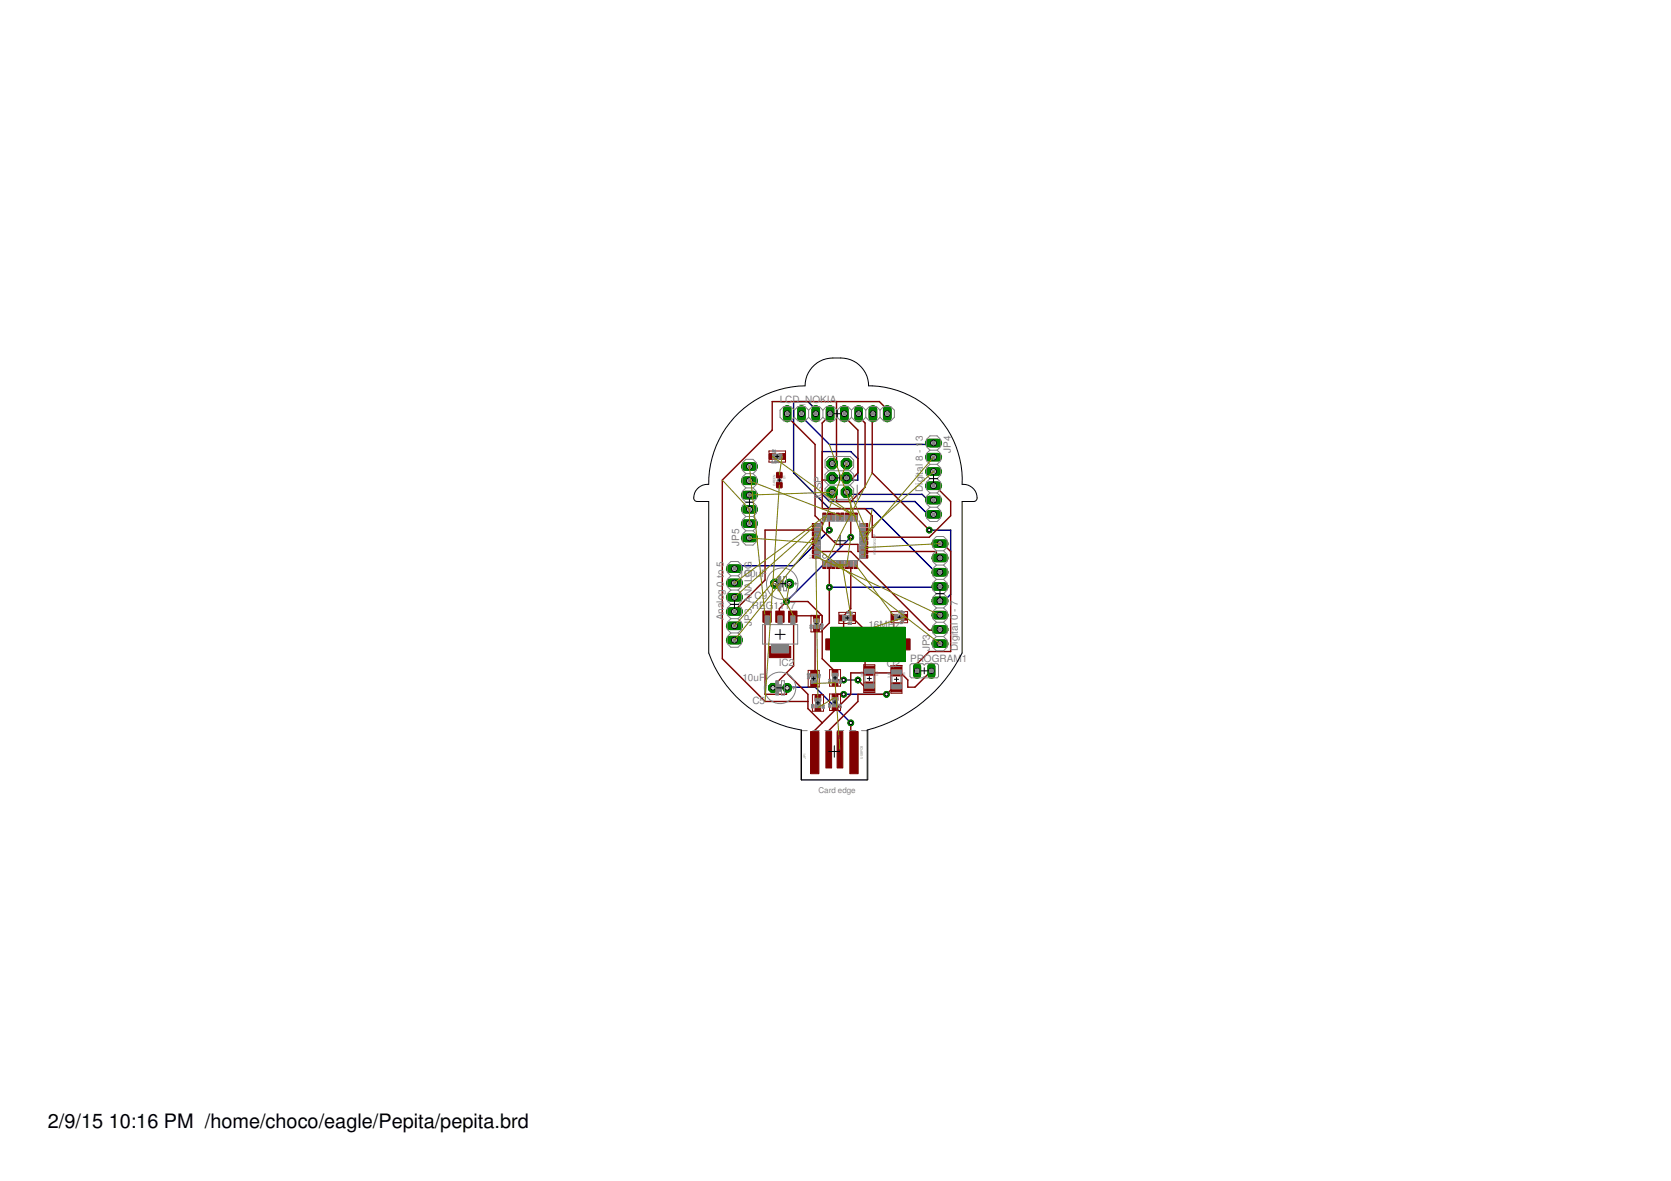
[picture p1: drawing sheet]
<svg xmlns="http://www.w3.org/2000/svg" width="297mm" height="210mm" viewBox="0 0 297 210" stroke-linecap="round" stroke-linejoin="round" font-family="sans-serif">
<defs><g id="words">
<g font-size="3.5">
<text x="8.5" y="200.4">2/9/15</text>
<text x="19.3" y="200.4">10:16 PM /home/choco/eagle/Pepita/pepita.brd</text>
</g>
<g font-size="1.8" fill="#808080">
<text x="138.6" y="71.7">LCD_NOKIA</text>
<text x="169.1" y="80.5" transform="rotate(-90 169.1 80.5)">JP4</text>
<text x="146" y="88.8" transform="rotate(-90 146 88.8)">ICSP</text>
<text x="164.1" y="87.4" transform="rotate(-90 164.1 87.4)">Digital 8 - 13</text>
<text x="131.4" y="97" transform="rotate(-90 131.4 97)">JP5</text>
<text x="131.3" y="102.5">100uF</text>
<text x="134.1" y="106.5">C9</text>
<text x="128.6" y="110.3" transform="rotate(-90 128.6 110.3)">Analog 0 to 5</text>
<text x="133.6" y="111.2" transform="rotate(-90 133.6 111.2)">JP3_ANALOG</text>
<text x="133.7" y="108.2">REG1117</text>
<text x="154.4" y="111.6">16MH</text>
<text x="159.1" y="111.6">z</text>
<text x="138.4" y="118.3">IC2</text>
<text x="157.6" y="118.6">Q2</text>
<text x="161.8" y="117.6">PROGRAM1</text>
<text x="165.3" y="115.7" transform="rotate(-90 165.3 115.7)">JP3</text>
<text x="170.3" y="115.7" transform="rotate(-90 170.3 115.7)">Digital 0 - 7</text>
<text x="132" y="121">10uF</text>
<text x="133.7" y="125.1">C5</text>
</g>
<text font-size="1.4" fill="#808080" x="145.5" y="140.9">Card edge</text>
<g font-size=".6" fill="#808080">
<text x="137.9" y="86.3" transform="rotate(-90 137.9 86.3)">GREEN</text>
<text x="139.6" y="85.2" transform="rotate(-90 139.6 85.2)">D1</text>
<text x="144.3" y="99.3" transform="rotate(-90 144.3 99.3)">U1</text>
<text x="155.7" y="98.7" transform="rotate(-90 155.7 98.7)">AT</text>
<text x="155.7" y="97.9" transform="rotate(-90 155.7 97.9)">MEGA328P</text>
<text x="153.4" y="120.4" transform="rotate(-90 153.4 120.4)">3.6V</text>
<text x="156.1" y="120.1" transform="rotate(-90 156.1 120.1)">D3</text>
<text x="158.2" y="120.5" transform="rotate(-90 158.2 120.5)">3.6V</text>
<text x="160.9" y="120.2" transform="rotate(-90 160.9 120.2)">D5</text>
<text x="143.2" y="134.8" transform="rotate(-90 143.2 134.8)">JP1</text>
<text x="153.4" y="134.8" transform="rotate(-90 153.4 134.8)">USBPCB</text>
</g>
</g></defs>
<path d="M142.5 73.5l-.2 .4 5.1 5.1h17.8l.7-.3M145 73.5l-.1-.9-1.3-1.2h-2.5v12.7l6.3 6.3h7.6l11.5 11.4 .6-.1M147.4 94.2l-6.3 6.4h-10.2l-.3 .5M150.5 87.5l.7 .4h12.7l1.3 1.2 .7-.2M150.5 84.9l.7 .4h1.3v-3.8l-1.3-1.2h-5v7.6l1.2 1.2h15.2l2.6 2.6 .7-.3M151.2 95.5l-11.4 11.4M165.2 94.2h3.8v11.4l-1.3 1.3-.6-.1M167.1 104.2l-.6 .2h-19.1M139.9 122.3l-.1-.2h5.1l6.3 6.4M150 120.9h2.5M150 123.4h7.6" fill="none" stroke="#000080" stroke-width=".25"/>
<circle cx="137.4" cy="122.3" r=".85" fill="#008000" stroke="#008000" stroke-width=".18"/>
<circle cx="137.4" cy="122.3" r=".4" fill="#fff" stroke="#000" stroke-width=".18"/>
<circle cx="139.9" cy="122.3" r=".78" fill="#008000" stroke="#008000" stroke-width=".18"/>
<circle cx="139.9" cy="122.3" r=".4" fill="#fff" stroke="#000" stroke-width=".18"/>
<circle cx="137.8" cy="103.7" r=".85" fill="#008000" stroke="#008000" stroke-width=".18"/>
<circle cx="137.8" cy="103.7" r=".4" fill="#fff" stroke="#000" stroke-width=".18"/>
<circle cx="140.3" cy="103.7" r=".78" fill="#008000" stroke="#008000" stroke-width=".18"/>
<circle cx="140.3" cy="103.7" r=".4" fill="#fff" stroke="#000" stroke-width=".18"/>
<path d="M163 118.5v1.4" fill="none" stroke="#008000" stroke-width="1.4"/>
<circle cx="163" cy="119.2" r=".47" fill="#fff" stroke="#000" stroke-width=".18"/>
<path d="M165.6 118.5v1.4" fill="none" stroke="#008000" stroke-width="1.4"/>
<circle cx="165.6" cy="119.2" r=".47" fill="#fff" stroke="#000" stroke-width=".18"/>
<path d="M165.2 78.7h1.5" fill="none" stroke="#008000" stroke-width="1.5"/>
<circle cx="165.9" cy="78.7" r=".51" fill="#fff" stroke="#000" stroke-width=".18"/>
<path d="M165.2 81.3h1.5" fill="none" stroke="#008000" stroke-width="1.5"/>
<circle cx="165.9" cy="81.3" r=".51" fill="#fff" stroke="#000" stroke-width=".18"/>
<path d="M165.2 83.8h1.5" fill="none" stroke="#008000" stroke-width="1.5"/>
<circle cx="165.9" cy="83.8" r=".51" fill="#fff" stroke="#000" stroke-width=".18"/>
<path d="M165.2 86.3h1.5" fill="none" stroke="#008000" stroke-width="1.5"/>
<circle cx="165.9" cy="86.3" r=".51" fill="#fff" stroke="#000" stroke-width=".18"/>
<path d="M165.2 88.9h1.5" fill="none" stroke="#008000" stroke-width="1.5"/>
<circle cx="165.9" cy="88.9" r=".51" fill="#fff" stroke="#000" stroke-width=".18"/>
<path d="M165.2 91.4h1.5" fill="none" stroke="#008000" stroke-width="1.5"/>
<circle cx="165.9" cy="91.4" r=".51" fill="#fff" stroke="#000" stroke-width=".18"/>
<path d="M139.9 72.8v1.5" fill="none" stroke="#008000" stroke-width="1.5"/>
<circle cx="139.9" cy="73.5" r=".51" fill="#fff" stroke="#000" stroke-width=".18"/>
<path d="M142.5 72.8v1.5" fill="none" stroke="#008000" stroke-width="1.5"/>
<circle cx="142.5" cy="73.5" r=".51" fill="#fff" stroke="#000" stroke-width=".18"/>
<path d="M145 72.8v1.5" fill="none" stroke="#008000" stroke-width="1.5"/>
<circle cx="145" cy="73.5" r=".51" fill="#fff" stroke="#000" stroke-width=".18"/>
<path d="M147.6 72.8v1.5" fill="none" stroke="#008000" stroke-width="1.5"/>
<circle cx="147.6" cy="73.5" r=".51" fill="#fff" stroke="#000" stroke-width=".18"/>
<path d="M150.1 72.8v1.5" fill="none" stroke="#008000" stroke-width="1.5"/>
<circle cx="150.1" cy="73.5" r=".51" fill="#fff" stroke="#000" stroke-width=".18"/>
<path d="M152.6 72.8v1.5" fill="none" stroke="#008000" stroke-width="1.5"/>
<circle cx="152.6" cy="73.5" r=".51" fill="#fff" stroke="#000" stroke-width=".18"/>
<path d="M155.2 72.8v1.5" fill="none" stroke="#008000" stroke-width="1.5"/>
<circle cx="155.2" cy="73.5" r=".51" fill="#fff" stroke="#000" stroke-width=".18"/>
<path d="M157.7 72.8v1.5" fill="none" stroke="#008000" stroke-width="1.5"/>
<circle cx="157.7" cy="73.5" r=".51" fill="#fff" stroke="#000" stroke-width=".18"/>
<circle cx="150.5" cy="87.5" r="1.01" fill="#008000" stroke="#008000" stroke-width=".18"/>
<circle cx="150.5" cy="87.5" r=".51" fill="#fff" stroke="#000" stroke-width=".18"/>
<circle cx="147.9" cy="87.5" r="1.01" fill="#008000" stroke="#008000" stroke-width=".18"/>
<circle cx="147.9" cy="87.5" r=".51" fill="#fff" stroke="#000" stroke-width=".18"/>
<circle cx="150.5" cy="84.9" r="1.01" fill="#008000" stroke="#008000" stroke-width=".18"/>
<circle cx="150.5" cy="84.9" r=".51" fill="#fff" stroke="#000" stroke-width=".18"/>
<circle cx="147.9" cy="84.9" r="1.01" fill="#008000" stroke="#008000" stroke-width=".18"/>
<circle cx="147.9" cy="84.9" r=".51" fill="#fff" stroke="#000" stroke-width=".18"/>
<circle cx="150.5" cy="82.4" r="1.01" fill="#008000" stroke="#008000" stroke-width=".18"/>
<circle cx="150.5" cy="82.4" r=".51" fill="#fff" stroke="#000" stroke-width=".18"/>
<circle cx="147.9" cy="82.4" r="1.01" fill="#008000" stroke="#008000" stroke-width=".18"/>
<circle cx="147.9" cy="82.4" r=".51" fill="#fff" stroke="#000" stroke-width=".18"/>
<path d="M129.8 101.1h1.5" fill="none" stroke="#008000" stroke-width="1.5"/>
<circle cx="130.6" cy="101.1" r=".51" fill="#fff" stroke="#000" stroke-width=".18"/>
<path d="M129.8 103.6h1.5" fill="none" stroke="#008000" stroke-width="1.5"/>
<circle cx="130.6" cy="103.6" r=".51" fill="#fff" stroke="#000" stroke-width=".18"/>
<path d="M129.8 106.2h1.5" fill="none" stroke="#008000" stroke-width="1.5"/>
<circle cx="130.6" cy="106.2" r=".51" fill="#fff" stroke="#000" stroke-width=".18"/>
<path d="M129.8 108.7h1.5" fill="none" stroke="#008000" stroke-width="1.5"/>
<circle cx="130.6" cy="108.7" r=".51" fill="#fff" stroke="#000" stroke-width=".18"/>
<path d="M129.8 111.2h1.5" fill="none" stroke="#008000" stroke-width="1.5"/>
<circle cx="130.6" cy="111.2" r=".51" fill="#fff" stroke="#000" stroke-width=".18"/>
<path d="M129.8 113.8h1.5" fill="none" stroke="#008000" stroke-width="1.5"/>
<circle cx="130.6" cy="113.8" r=".51" fill="#fff" stroke="#000" stroke-width=".18"/>
<path d="M132.5 95.6h1.5" fill="none" stroke="#008000" stroke-width="1.5"/>
<circle cx="133.2" cy="95.6" r=".51" fill="#fff" stroke="#000" stroke-width=".18"/>
<path d="M132.5 93.1h1.5" fill="none" stroke="#008000" stroke-width="1.5"/>
<circle cx="133.2" cy="93.1" r=".51" fill="#fff" stroke="#000" stroke-width=".18"/>
<path d="M132.5 90.5h1.5" fill="none" stroke="#008000" stroke-width="1.5"/>
<circle cx="133.2" cy="90.5" r=".51" fill="#fff" stroke="#000" stroke-width=".18"/>
<path d="M132.5 88h1.5" fill="none" stroke="#008000" stroke-width="1.5"/>
<circle cx="133.2" cy="88" r=".51" fill="#fff" stroke="#000" stroke-width=".18"/>
<path d="M132.5 85.4h1.5" fill="none" stroke="#008000" stroke-width="1.5"/>
<circle cx="133.2" cy="85.4" r=".51" fill="#fff" stroke="#000" stroke-width=".18"/>
<path d="M132.5 82.9h1.5" fill="none" stroke="#008000" stroke-width="1.5"/>
<circle cx="133.2" cy="82.9" r=".51" fill="#fff" stroke="#000" stroke-width=".18"/>
<path d="M166.3 114.4h1.6" fill="none" stroke="#008000" stroke-width="1.5"/>
<circle cx="167.1" cy="114.4" r=".51" fill="#fff" stroke="#000" stroke-width=".18"/>
<path d="M166.3 111.9h1.6" fill="none" stroke="#008000" stroke-width="1.5"/>
<circle cx="167.1" cy="111.9" r=".51" fill="#fff" stroke="#000" stroke-width=".18"/>
<path d="M166.3 109.3h1.6" fill="none" stroke="#008000" stroke-width="1.5"/>
<circle cx="167.1" cy="109.3" r=".51" fill="#fff" stroke="#000" stroke-width=".18"/>
<path d="M166.3 106.8h1.6" fill="none" stroke="#008000" stroke-width="1.5"/>
<circle cx="167.1" cy="106.8" r=".51" fill="#fff" stroke="#000" stroke-width=".18"/>
<path d="M166.3 104.2h1.6" fill="none" stroke="#008000" stroke-width="1.5"/>
<circle cx="167.1" cy="104.2" r=".51" fill="#fff" stroke="#000" stroke-width=".18"/>
<path d="M166.3 101.7h1.6" fill="none" stroke="#008000" stroke-width="1.5"/>
<circle cx="167.1" cy="101.7" r=".51" fill="#fff" stroke="#000" stroke-width=".18"/>
<path d="M166.3 99.2h1.6" fill="none" stroke="#008000" stroke-width="1.5"/>
<circle cx="167.1" cy="99.2" r=".51" fill="#fff" stroke="#000" stroke-width=".18"/>
<path d="M166.3 96.6h1.6" fill="none" stroke="#008000" stroke-width="1.5"/>
<circle cx="167.1" cy="96.6" r=".51" fill="#fff" stroke="#000" stroke-width=".18"/>
<circle cx="150" cy="120.9" r=".51" fill="#008000" stroke="#008000" stroke-width=".18"/>
<circle cx="150" cy="120.9" r=".3" fill="#fff" stroke="#000" stroke-width=".18"/>
<circle cx="152.5" cy="120.9" r=".51" fill="#008000" stroke="#008000" stroke-width=".18"/>
<circle cx="152.5" cy="120.9" r=".3" fill="#fff" stroke="#000" stroke-width=".18"/>
<circle cx="150" cy="123.4" r=".51" fill="#008000" stroke="#008000" stroke-width=".18"/>
<circle cx="150" cy="123.4" r=".3" fill="#fff" stroke="#000" stroke-width=".18"/>
<circle cx="157.6" cy="123.4" r=".51" fill="#008000" stroke="#008000" stroke-width=".18"/>
<circle cx="157.6" cy="123.4" r=".3" fill="#fff" stroke="#000" stroke-width=".18"/>
<circle cx="147.4" cy="104.4" r=".51" fill="#008000" stroke="#008000" stroke-width=".18"/>
<circle cx="147.4" cy="104.4" r=".3" fill="#fff" stroke="#000" stroke-width=".18"/>
<circle cx="165.2" cy="94.2" r=".51" fill="#008000" stroke="#008000" stroke-width=".18"/>
<circle cx="165.2" cy="94.2" r=".3" fill="#fff" stroke="#000" stroke-width=".18"/>
<circle cx="151.2" cy="95.5" r=".51" fill="#008000" stroke="#008000" stroke-width=".18"/>
<circle cx="151.2" cy="95.5" r=".3" fill="#fff" stroke="#000" stroke-width=".18"/>
<circle cx="139.8" cy="106.9" r=".51" fill="#008000" stroke="#008000" stroke-width=".18"/>
<circle cx="139.8" cy="106.9" r=".3" fill="#fff" stroke="#000" stroke-width=".18"/>
<circle cx="147.4" cy="94.2" r=".51" fill="#008000" stroke="#008000" stroke-width=".18"/>
<circle cx="147.4" cy="94.2" r=".3" fill="#fff" stroke="#000" stroke-width=".18"/>
<circle cx="151.2" cy="128.5" r=".51" fill="#008000" stroke="#008000" stroke-width=".18"/>
<circle cx="151.2" cy="128.5" r=".3" fill="#fff" stroke="#000" stroke-width=".18"/>
<g fill="#800000" stroke="#800000" stroke-width=".18">
<path d="M146.3 99.8h.5v1.2h-.5z"/>
<path d="M147.1 99.8h.5v1.2h-.5z"/>
<path d="M147.8 99.8h.6v1.2h-.6z"/>
<path d="M148.7 99.8h.5v1.2h-.5z"/>
<path d="M149.5 99.8h.5v1.2h-.5z"/>
<path d="M150.3 99.8h.5v1.2h-.5z"/>
<path d="M151 99.8h.6v1.2h-.6z"/>
<path d="M151.8 99.8h.6v1.2h-.6z"/>
<path d="M153 98.6h1.3v.6h-1.3z"/>
<path d="M153 97.9h1.3v.5h-1.3z"/>
<path d="M153 97h1.3v.6h-1.3z"/>
<path d="M153 96.2h1.3v.6h-1.3z"/>
<path d="M153 95.4h1.3v.6h-1.3z"/>
<path d="M153 94.6h1.3v.6h-1.3z"/>
<path d="M153 93.9h1.3v.5h-1.3z"/>
<path d="M153 93h1.3v.6h-1.3z"/>
<path d="M151.8 91.2h.6v1.3h-.6z"/>
<path d="M151 91.2h.6v1.3h-.6z"/>
<path d="M150.3 91.2h.5v1.3h-.5z"/>
<path d="M149.5 91.2h.5v1.3h-.5z"/>
<path d="M148.7 91.2h.5v1.3h-.5z"/>
<path d="M147.8 91.2h.6v1.3h-.6z"/>
<path d="M147.1 91.2h.5v1.3h-.5z"/>
<path d="M146.3 91.2h.5v1.3h-.5z"/>
<path d="M144.4 93h1.3v.6h-1.3z"/>
<path d="M144.4 93.9h1.3v.5h-1.3z"/>
<path d="M144.4 94.6h1.3v.6h-1.3z"/>
<path d="M144.4 95.4h1.3v.6h-1.3z"/>
<path d="M144.4 96.2h1.3v.6h-1.3z"/>
<path d="M144.4 97h1.3v.6h-1.3z"/>
<path d="M144.4 97.9h1.3v.5h-1.3z"/>
<path d="M144.4 98.6h1.3v.6h-1.3z"/>
<path d="M144.9 125.2h1v1.1h-1z"/>
<path d="M144.9 123.5h1v1.1h-1z"/>
<path d="M147.9 120.8h1v1.1h-1z"/>
<path d="M147.9 119.1h1v1.1h-1z"/>
<path d="M147.9 125.1h1v1.1h-1z"/>
<path d="M147.9 123.4h1v1.1h-1z"/>
<path d="M144.1 119.2h1v1.1h-1z"/>
<path d="M144.1 120.9h1v1.1h-1z"/>
<path d="M158.5 118.5h1.8v1.6h-1.8z"/>
<path d="M158.5 121.3h1.8v1.7h-1.8z"/>
<path d="M153.6 118.4h1.8v1.6h-1.8z"/>
<path d="M153.6 121.2h1.8v1.6h-1.8z"/>
<path d="M156.4 113.6h5.4v1.9h-5.4z"/>
<path d="M146.8 113.6h5.3v1.9h-5.3z"/>
<path d="M150.9 109.3h1.1v1h-1.1z"/>
<path d="M149.2 109.3h1.1v1h-1.1z"/>
<path d="M160.2 109.2h1.1v1h-1.1z"/>
<path d="M158.5 109.2h1.1v1h-1.1z"/>
<path d="M144.6 111.1h1v1.1h-1z"/>
<path d="M144.6 109.5h1v1.1h-1z"/>
<path d="M151.1 130h1.4v7.5h-1.4z"/>
<path d="M148.8 130h1v6.5h-1z"/>
<path d="M146.8 130h1v6.5h-1z"/>
<path d="M144.1 130h1.5v7.5h-1.5z"/>
<path d="M140.2 108.6h1.5v2h-1.5z"/>
<path d="M137.9 108.6h1.5v2h-1.5z"/>
<path d="M135.6 108.6h1.5v2h-1.5z"/>
<path d="M136.8 114.9h3.8v2h-3.8z"/>
<path d="M136.8 80.6h1.1v1h-1.1z"/>
<path d="M138.5 80.6h1.1v1h-1.1z"/>
</g>
<g fill="#800000" stroke="#800000" stroke-width=".18">
<path d="M138.1 85.7h.9v1h-.9z" fill-rule="evenodd"/>
<path d="M138.1 84h.9v.9h-.9z" fill-rule="evenodd"/>
</g>
<g fill="none" stroke="#800000" stroke-width=".25">
<path d="M139.9 73.5l-.1 .4 5.1 5.1v12.7l1.3 1.2v1.3l2.5 2.6h3.8v1.2h14v1.3l.6-.1M147.6 73.5l-.2 .4-1.2 1.3v15.2h7.6l1.2 1.3v3.8h10.2l3.8-3.8v-2.6l-2.5-2.5-.6-.3M148.7 71.4v11.4l-.8-.4M150.1 73.5l-.1 .4 2.5 2.6v7.6l-1.3 1.2-.7-.4M152.6 73.5l-.1 .4 1.3 1.3v11.4l-2.6 2.5h-2.5v-1.2l-.8-.4M155.2 73.5l-.2 .4v10.2l10.2 10.1M157.7 73.5l-.1-.9-1.3-1.2h-19v5.1l-8.9 8.8v31.8l7.6 7.6h7.6M145 94.1l-9 .1v8.9l-5.4 5.6M145 98.1l-.1-.1h6.3l14 14 1.9-.1M147.3 91.8l.1-.1v2.5M147.9 84.9l-.5 .4h-1.2M151.3 91.8l-.1-.1v3.8"/>
<path d="M153.6 94.1l1.4 .1M153.8 98l-.2 .1M167.1 96.6l.6 .2 1.3 1.2v17.8h-3.8l-2.6 2.5 .4 .9M136.4 109.6l-.4-.1v13.9h3.8v-1.3l.1 .2M138.6 109.6l-.1-.1v-1.3l1.3-1.3h3.8l2.6 2.6v1.2l-1.3 1.3M139.8 119.6l-2.5 2.5 .1 .2M139.8 119.6l3.8 3.8v2.5l2.6 2.6M141.1 109.5h3.8l.2 .5M141.1 109.5v8.8l-1.3 1.3M141.1 109.5l-.2 .1M144.9 112v7.6l-.3 .2M145.1 111.7l-.2 .3"/>
<path d="M147.3 100.4l.1 10.3-1.2 1.3v5.1l2.5 2.5h-.3M150 109.5v5h-.5M150 109.5l-.2 .3M151.3 100.4l-.1 7.8-1.2 1.3M151.4 109.8l-.2-.3 2.6 2.5v7.6M153.8 119.6h-2.6v3.8l-6.3 6.4-.1 4M159 109.7l-.1-.2v5h.2M165.6 119.2l-3 2.9h-1.2v-1.2l-1.3-1.3-.7-.3-.5 .3h-3.9l-.5-.4-.7 .4M148.4 125.6l.3 .3M150 120.9h-1.3l-.3 .4M150 123.4h-1.3l-.3 .6M151.2 128.5v5.1l.6 .2"/>
<path d="M152.5 120.9l1.3 1.2 .7-.1M159.4 122.2l-.5-.1-1.3 1.3h-5.1v1.3l-5.1 5.1-.1 3.5"/>
</g>
<circle cx="137.4" cy="122.3" r=".85" fill="#008000" stroke="#008000" stroke-width=".18"/>
<circle cx="137.4" cy="122.3" r=".4" fill="#fff" stroke="#000" stroke-width=".18"/>
<circle cx="139.9" cy="122.3" r=".78" fill="#008000" stroke="#008000" stroke-width=".18"/>
<circle cx="139.9" cy="122.3" r=".4" fill="#fff" stroke="#000" stroke-width=".18"/>
<circle cx="137.8" cy="103.7" r=".85" fill="#008000" stroke="#008000" stroke-width=".18"/>
<circle cx="137.8" cy="103.7" r=".4" fill="#fff" stroke="#000" stroke-width=".18"/>
<circle cx="140.3" cy="103.7" r=".78" fill="#008000" stroke="#008000" stroke-width=".18"/>
<circle cx="140.3" cy="103.7" r=".4" fill="#fff" stroke="#000" stroke-width=".18"/>
<path d="M163 118.5v1.4" fill="none" stroke="#008000" stroke-width="1.4"/>
<circle cx="163" cy="119.2" r=".47" fill="#fff" stroke="#000" stroke-width=".18"/>
<path d="M165.6 118.5v1.4" fill="none" stroke="#008000" stroke-width="1.4"/>
<circle cx="165.6" cy="119.2" r=".47" fill="#fff" stroke="#000" stroke-width=".18"/>
<path d="M165.2 78.7h1.5" fill="none" stroke="#008000" stroke-width="1.5"/>
<circle cx="165.9" cy="78.7" r=".51" fill="#fff" stroke="#000" stroke-width=".18"/>
<path d="M165.2 81.3h1.5" fill="none" stroke="#008000" stroke-width="1.5"/>
<circle cx="165.9" cy="81.3" r=".51" fill="#fff" stroke="#000" stroke-width=".18"/>
<path d="M165.2 83.8h1.5" fill="none" stroke="#008000" stroke-width="1.5"/>
<circle cx="165.9" cy="83.8" r=".51" fill="#fff" stroke="#000" stroke-width=".18"/>
<path d="M165.2 86.3h1.5" fill="none" stroke="#008000" stroke-width="1.5"/>
<circle cx="165.9" cy="86.3" r=".51" fill="#fff" stroke="#000" stroke-width=".18"/>
<path d="M165.2 88.9h1.5" fill="none" stroke="#008000" stroke-width="1.5"/>
<circle cx="165.9" cy="88.9" r=".51" fill="#fff" stroke="#000" stroke-width=".18"/>
<path d="M165.2 91.4h1.5" fill="none" stroke="#008000" stroke-width="1.5"/>
<circle cx="165.9" cy="91.4" r=".51" fill="#fff" stroke="#000" stroke-width=".18"/>
<path d="M139.9 72.8v1.5" fill="none" stroke="#008000" stroke-width="1.5"/>
<circle cx="139.9" cy="73.5" r=".51" fill="#fff" stroke="#000" stroke-width=".18"/>
<path d="M142.5 72.8v1.5" fill="none" stroke="#008000" stroke-width="1.5"/>
<circle cx="142.5" cy="73.5" r=".51" fill="#fff" stroke="#000" stroke-width=".18"/>
<path d="M145 72.8v1.5" fill="none" stroke="#008000" stroke-width="1.5"/>
<circle cx="145" cy="73.5" r=".51" fill="#fff" stroke="#000" stroke-width=".18"/>
<path d="M147.6 72.8v1.5" fill="none" stroke="#008000" stroke-width="1.5"/>
<circle cx="147.6" cy="73.5" r=".51" fill="#fff" stroke="#000" stroke-width=".18"/>
<path d="M150.1 72.8v1.5" fill="none" stroke="#008000" stroke-width="1.5"/>
<circle cx="150.1" cy="73.5" r=".51" fill="#fff" stroke="#000" stroke-width=".18"/>
<path d="M152.6 72.8v1.5" fill="none" stroke="#008000" stroke-width="1.5"/>
<circle cx="152.6" cy="73.5" r=".51" fill="#fff" stroke="#000" stroke-width=".18"/>
<path d="M155.2 72.8v1.5" fill="none" stroke="#008000" stroke-width="1.5"/>
<circle cx="155.2" cy="73.5" r=".51" fill="#fff" stroke="#000" stroke-width=".18"/>
<path d="M157.7 72.8v1.5" fill="none" stroke="#008000" stroke-width="1.5"/>
<circle cx="157.7" cy="73.5" r=".51" fill="#fff" stroke="#000" stroke-width=".18"/>
<circle cx="150.5" cy="87.5" r="1.01" fill="#008000" stroke="#008000" stroke-width=".18"/>
<circle cx="150.5" cy="87.5" r=".51" fill="#fff" stroke="#000" stroke-width=".18"/>
<circle cx="147.9" cy="87.5" r="1.01" fill="#008000" stroke="#008000" stroke-width=".18"/>
<circle cx="147.9" cy="87.5" r=".51" fill="#fff" stroke="#000" stroke-width=".18"/>
<circle cx="150.5" cy="84.9" r="1.01" fill="#008000" stroke="#008000" stroke-width=".18"/>
<circle cx="150.5" cy="84.9" r=".51" fill="#fff" stroke="#000" stroke-width=".18"/>
<circle cx="147.9" cy="84.9" r="1.01" fill="#008000" stroke="#008000" stroke-width=".18"/>
<circle cx="147.9" cy="84.9" r=".51" fill="#fff" stroke="#000" stroke-width=".18"/>
<circle cx="150.5" cy="82.4" r="1.01" fill="#008000" stroke="#008000" stroke-width=".18"/>
<circle cx="150.5" cy="82.4" r=".51" fill="#fff" stroke="#000" stroke-width=".18"/>
<circle cx="147.9" cy="82.4" r="1.01" fill="#008000" stroke="#008000" stroke-width=".18"/>
<circle cx="147.9" cy="82.4" r=".51" fill="#fff" stroke="#000" stroke-width=".18"/>
<path d="M129.8 101.1h1.5" fill="none" stroke="#008000" stroke-width="1.5"/>
<circle cx="130.6" cy="101.1" r=".51" fill="#fff" stroke="#000" stroke-width=".18"/>
<path d="M129.8 103.6h1.5" fill="none" stroke="#008000" stroke-width="1.5"/>
<circle cx="130.6" cy="103.6" r=".51" fill="#fff" stroke="#000" stroke-width=".18"/>
<path d="M129.8 106.2h1.5" fill="none" stroke="#008000" stroke-width="1.5"/>
<circle cx="130.6" cy="106.2" r=".51" fill="#fff" stroke="#000" stroke-width=".18"/>
<path d="M129.8 108.7h1.5" fill="none" stroke="#008000" stroke-width="1.5"/>
<circle cx="130.6" cy="108.7" r=".51" fill="#fff" stroke="#000" stroke-width=".18"/>
<path d="M129.8 111.2h1.5" fill="none" stroke="#008000" stroke-width="1.5"/>
<circle cx="130.6" cy="111.2" r=".51" fill="#fff" stroke="#000" stroke-width=".18"/>
<path d="M129.8 113.8h1.5" fill="none" stroke="#008000" stroke-width="1.5"/>
<circle cx="130.6" cy="113.8" r=".51" fill="#fff" stroke="#000" stroke-width=".18"/>
<path d="M132.5 95.6h1.5" fill="none" stroke="#008000" stroke-width="1.5"/>
<circle cx="133.2" cy="95.6" r=".51" fill="#fff" stroke="#000" stroke-width=".18"/>
<path d="M132.5 93.1h1.5" fill="none" stroke="#008000" stroke-width="1.5"/>
<circle cx="133.2" cy="93.1" r=".51" fill="#fff" stroke="#000" stroke-width=".18"/>
<path d="M132.5 90.5h1.5" fill="none" stroke="#008000" stroke-width="1.5"/>
<circle cx="133.2" cy="90.5" r=".51" fill="#fff" stroke="#000" stroke-width=".18"/>
<path d="M132.5 88h1.5" fill="none" stroke="#008000" stroke-width="1.5"/>
<circle cx="133.2" cy="88" r=".51" fill="#fff" stroke="#000" stroke-width=".18"/>
<path d="M132.5 85.4h1.5" fill="none" stroke="#008000" stroke-width="1.5"/>
<circle cx="133.2" cy="85.4" r=".51" fill="#fff" stroke="#000" stroke-width=".18"/>
<path d="M132.5 82.9h1.5" fill="none" stroke="#008000" stroke-width="1.5"/>
<circle cx="133.2" cy="82.9" r=".51" fill="#fff" stroke="#000" stroke-width=".18"/>
<path d="M166.3 114.4h1.6" fill="none" stroke="#008000" stroke-width="1.5"/>
<circle cx="167.1" cy="114.4" r=".51" fill="#fff" stroke="#000" stroke-width=".18"/>
<path d="M166.3 111.9h1.6" fill="none" stroke="#008000" stroke-width="1.5"/>
<circle cx="167.1" cy="111.9" r=".51" fill="#fff" stroke="#000" stroke-width=".18"/>
<path d="M166.3 109.3h1.6" fill="none" stroke="#008000" stroke-width="1.5"/>
<circle cx="167.1" cy="109.3" r=".51" fill="#fff" stroke="#000" stroke-width=".18"/>
<path d="M166.3 106.8h1.6" fill="none" stroke="#008000" stroke-width="1.5"/>
<circle cx="167.1" cy="106.8" r=".51" fill="#fff" stroke="#000" stroke-width=".18"/>
<path d="M166.3 104.2h1.6" fill="none" stroke="#008000" stroke-width="1.5"/>
<circle cx="167.1" cy="104.2" r=".51" fill="#fff" stroke="#000" stroke-width=".18"/>
<path d="M166.3 101.7h1.6" fill="none" stroke="#008000" stroke-width="1.5"/>
<circle cx="167.1" cy="101.7" r=".51" fill="#fff" stroke="#000" stroke-width=".18"/>
<path d="M166.3 99.2h1.6" fill="none" stroke="#008000" stroke-width="1.5"/>
<circle cx="167.1" cy="99.2" r=".51" fill="#fff" stroke="#000" stroke-width=".18"/>
<path d="M166.3 96.6h1.6" fill="none" stroke="#008000" stroke-width="1.5"/>
<circle cx="167.1" cy="96.6" r=".51" fill="#fff" stroke="#000" stroke-width=".18"/>
<circle cx="150" cy="120.9" r=".51" fill="#008000" stroke="#008000" stroke-width=".18"/>
<circle cx="150" cy="120.9" r=".3" fill="#fff" stroke="#000" stroke-width=".18"/>
<circle cx="152.5" cy="120.9" r=".51" fill="#008000" stroke="#008000" stroke-width=".18"/>
<circle cx="152.5" cy="120.9" r=".3" fill="#fff" stroke="#000" stroke-width=".18"/>
<circle cx="150" cy="123.4" r=".51" fill="#008000" stroke="#008000" stroke-width=".18"/>
<circle cx="150" cy="123.4" r=".3" fill="#fff" stroke="#000" stroke-width=".18"/>
<circle cx="157.6" cy="123.4" r=".51" fill="#008000" stroke="#008000" stroke-width=".18"/>
<circle cx="157.6" cy="123.4" r=".3" fill="#fff" stroke="#000" stroke-width=".18"/>
<circle cx="147.4" cy="104.4" r=".51" fill="#008000" stroke="#008000" stroke-width=".18"/>
<circle cx="147.4" cy="104.4" r=".3" fill="#fff" stroke="#000" stroke-width=".18"/>
<circle cx="165.2" cy="94.2" r=".51" fill="#008000" stroke="#008000" stroke-width=".18"/>
<circle cx="165.2" cy="94.2" r=".3" fill="#fff" stroke="#000" stroke-width=".18"/>
<circle cx="151.2" cy="95.5" r=".51" fill="#008000" stroke="#008000" stroke-width=".18"/>
<circle cx="151.2" cy="95.5" r=".3" fill="#fff" stroke="#000" stroke-width=".18"/>
<circle cx="139.8" cy="106.9" r=".51" fill="#008000" stroke="#008000" stroke-width=".18"/>
<circle cx="139.8" cy="106.9" r=".3" fill="#fff" stroke="#000" stroke-width=".18"/>
<circle cx="147.4" cy="94.2" r=".51" fill="#008000" stroke="#008000" stroke-width=".18"/>
<circle cx="147.4" cy="94.2" r=".3" fill="#fff" stroke="#000" stroke-width=".18"/>
<circle cx="151.2" cy="128.5" r=".51" fill="#008000" stroke="#008000" stroke-width=".18"/>
<circle cx="151.2" cy="128.5" r=".3" fill="#fff" stroke="#000" stroke-width=".18"/>
<path d="M136.7 80.2h2.9v1.9h-2.9zM143.7 119.1h1.9v3h-1.9zM144.2 109.4h1.9v2.9h-1.9zM147.5 119h1.9v3h-1.9zM149.1 108.8h3v2h-3zM153.5 118.2h2v4.9h-2zM158.4 118.3h1.9v4.9h-1.9zM158.4 108.7h2.9v2h-2.9zM144.4 123.5h2v2.9h-2zM147.5 123.3h1.9v3h-1.9z" fill="none" stroke="#800000" stroke-width=".18"/>
<g fill="none" stroke="#808080" stroke-width=".18">
<path d="M141.2 72.9l-.6-.6h-1.3l-.6 .6v1.3l.6 .6h1.3l.6-.6M141.2 72.9l.6-.6h1.3l.6 .6M141.2 74.2l.6 .6h1.3l.6-.6M141.2 72.9v1.3M143.7 72.9l.7-.6h1.2l.7 .6M143.7 74.2l.7 .6h1.2l.7-.6M143.7 72.9v1.3M146.3 72.9l.6-.6h1.3l.6 .6M146.3 74.2l.6 .6h1.3l.6-.6M146.3 72.9v1.3M148.8 72.9l.7-.6h1.2l.7 .6M148.8 74.2l.7 .6h1.2l.7-.6"/>
<path d="M148.8 72.9v1.3M151.4 72.9l.6-.6h1.3l.6 .6M151.4 74.2l.6 .6h1.3l.6-.6M151.4 72.9v1.3M153.9 72.9l.6-.6h1.3l.6 .6M153.9 74.2l.6 .6h1.3l.6-.6M153.9 72.9v1.3M156.4 72.9l.7-.6h1.2l.7 .6v1.3l-.7 .6h-1.2l-.7-.6M156.4 72.9v1.3M132.6 84.2l-.6-.7v-1.2l.6-.7h1.3l.6 .7v1.2l-.6 .7M132.6 84.2l-.6 .6v1.3l.6 .6M132.6 86.7l-.6 .7v1.2l.6 .7"/>
<path d="M132.6 89.3l-.6 .6v1.3l.6 .6M132.6 91.8l-.6 .6v1.3l.6 .6M132.6 94.3l-.6 .7v1.2l.6 .7h1.3l.6-.7v-1.2l-.6-.7M132.6 86.7h1.3M132.6 84.2h1.3M132.6 89.3h1.3M132.6 94.3h1.3M132.6 91.8h1.3M133.9 86.7l.6 .7v1.2l-.6 .7M133.9 84.2l.6 .6v1.3l-.6 .6M133.9 89.3l.6 .6v1.3l-.6 .6M133.9 91.8l.6 .6v1.3l-.6 .6"/>
<path d="M137.2 82l.1-.1v.4M137.2 82.3h.2M137.3 80.2h.2v-.2h-.2v.4M137.4 80.2l.1 .2M137.5 82.2l.1 .1zM137.7 80.1l.1-.1v.4M137.7 80.4h.2M137.8 80.7h.7M137.8 81.6h.7M138 81.9h-.3v.2h.3l-.1 .2-.2-.1M138.1 81.9v.4M138.2 82.1l.1 .2"/>
<path d="M138.3 81.9l-.2 .2M145.8 92.6h7v7h-6.6l-.4-.3zM147.3 86.2l-.6 .6v1.3l.6 .7h3.8l.6-.7v-1.3l-.6-.6M147.3 83.7l-.6-.7v-1.2l.6-.7h3.8l.6 .7v1.2l-.6 .7M147.3 83.7l-.6 .6v1.3l.6 .6M147.3 86.2h3.8M147.3 83.7h3.8M151.1 83.7l.6 .6v1.3l-.6 .6M152.4 86.2v2.6M165.3 80l-.6-.6v-1.3l.6-.6h1.3l.6 .6v1.3l-.6 .6M165.3 90.1l-.6 .7v1.3l.6 .6h1.3l.6-.6v-1.3l-.6-.7M165.3 87.6h1.3"/>
<path d="M165.3 85.1l-.6 .6v1.3l.6 .6M165.3 90.1h1.3M165.3 87.6l-.6 .6v1.3l.6 .6M165.3 80l-.6 .6v1.3l.6 .6M165.3 82.5l-.6 .7v1.2l.6 .7M165.3 85.1h1.3M165.3 80h1.3M165.3 82.5h1.3M166.5 97.9l-.7-.6v-1.3l.7-.6h1.2l.7 .6v1.3l-.7 .6M166.5 97.9l-.7 .6v1.3l.7 .6M166.5 97.9h1.2M166.6 80l.6 .6v1.3l-.6 .6"/>
<path d="M166.6 82.5l.6 .7v1.2l-.6 .7M166.6 85.1l.6 .6v1.3l-.6 .6M166.6 87.6l.6 .6v1.3l-.6 .6M167.7 97.9l.7 .6v1.3l-.7 .6M129.9 112.5h1.3M129.9 110l-.6 .6v1.3l.6 .6M129.9 102.3l-.6-.6v-1.3l.6-.6h1.3l.6 .6v1.3l-.6 .6M129.9 104.9l-.6 .6v1.3l.6 .6M129.9 112.5l-.6 .6v1.3l.6 .6h1.3l.6-.6v-1.3l-.6-.6M129.9 110h1.3M129.9 107.4l-.6 .7v1.2l.6 .7M129.9 102.3l-.6 .7v1.2l.6 .7"/>
<path d="M129.9 107.4h1.3M129.9 102.3h1.3M129.9 104.9h1.3M131.2 102.3l.6 .7v1.2l-.6 .7M131.2 104.9l.6 .6v1.3l-.6 .6M131.2 107.4l.6 .7v1.2l-.6 .7M131.2 110l.6 .6v1.3l-.6 .6M135.6 111h6.2v3.5h-6.2zM137.4 103.7h1M139.3 102.5h.5v2.5h-.5zM139.8 103.7h.9M141.2 103.7h.5"/>
<path d="M141.5 103.5v.5M143.5 119.7v.3h.2v-.3l.2 .1-.1 .2M144.1 111.5v.2h.2v-.2M144.2 111.1h-.2l.1 .2h.1M144.2 111.1v.2M144.2 111.1h.2l-.1 .2h-.1M144.7 110.5v.7M145.6 110.5v.7M145.6 119.9h-.2l.1 .2 .1-.1M145.6 119.9h.2l-.1 .2-.1-.1M145.6 119.9v.1M146.3 111.1v-.2l-.2-.1-.1 .3h.4"/>
<path d="M146.3 111.2v.3l-.3-.3-.1 .1v.2M146.3 111.6v.2l-.3-.2-.1 .1v.1M148.6 114.2h-.8v.7h.8M148.7 112.2l11.1-.1 .2 .3v4.4l-.3 .1h-11l-.1-.2zM149.4 113.1a1.96 1.96 0 0 1 1.5-.6h6.8a2.03 2.03 0 0 1 2 2 2.03 2.03 0 0 1-2 2.1h-6.8a2.03 2.03 0 0 1-1.9-1.3 2.03 2.03 0 0 1 .4-2.2zM150 113.6l.9-.3h6.8a1.27 1.27 0 0 1 1.3 1.2 1.27 1.27 0 0 1-1.3 1.3h-6.8a1.28 1.28 0 0 1-1.2-.8 1.28 1.28 0 0 1 .3-1.4zM150.2 110.3h.8M150.2 109.4h.8M150.5 108.8h.2l-.2 .3h.2M150.9 108.8h.2l-.2 .3h.2M151 110.7h-.3v.2h.3M151.1 110.8l.3 .1-.2 .1z"/>
<path d="M151.3 109.1l.2-.1-.1-.2h-.1v.4M151.4 110.6l-.3 .2M153.3 114.5h.3M153.6 113.9v1.3M153.8 119.7v1.9M154 113.9h.5v1.3h-.5zM154.9 113.9v1.3M154.9 114.5h.4M155.3 119.7v1.9M158.6 119.8v1.9M159.5 110.1h.7M159.5 109.3h.7"/>
<path d="M159.8 108.6h.2l-.2 .3h.2M160 114.2h.8v.7h-.8M160.1 119.8v1.9M160.1 108.6h.3l-.3 .3h.3M160.3 110.5h-.3l.1 .3h.2M160.4 110.5h.2l-.2 .3M160.5 108.9h.3l-.1-.2h-.2v.4M162 118h2l.3 .2 .2-.2h2.1l.2 .2v2l-.2 .3h-2.1l-.2-.3-.3 .3h-2l-.2-.3v-2zM166.5 100.4l-.7 .7v1.2l.7 .7M166.5 103l-.7 .6v1.3l.7 .6M166.5 105.5l-.7 .7v1.2l.7 .7M166.5 108.1l-.7 .6v1.3l.7 .6"/>
<path d="M166.5 110.6l-.7 .6v1.3l.7 .6M166.5 113.1l-.7 .7v1.2l.7 .7h1.2l.7-.7v-1.2l-.7-.7M166.5 100.4h1.2M166.5 105.5h1.2M166.5 103h1.2M166.5 108.1h1.2M166.5 113.1h1.2M166.5 110.6h1.2M167.7 100.4l.7 .7v1.2l-.7 .7M167.7 103l.7 .6v1.3l-.7 .6M167.7 105.5l.7 .7v1.2l-.7 .7M167.7 108.1l.7 .6v1.3l-.7 .6"/>
<path d="M167.7 110.6l.7 .6v1.3l-.7 .6M137 122.3h1M138.9 121h.5v2.5h-.5zM139.4 122.3h.9M140.8 122.3h.5M141.1 122v.5M143.5 129.9h-1.2v8.7h12v-8.7h-1.2M143.5 120.3h.4M143.6 120.1l.2 .2 .1-.2M143.9 120.5h-.4l.1 .1M143.9 120.4v.2M144.2 120.3v.7"/>
<path d="M144.3 125.2v.2h.1v-.2h.2v.2M144.5 129.9h1.1M144.5 125.8l-.1-.2h-.1v.2h.3M144.6 125.6l-.1 .1M145 124.6v.7M145.1 120.3v.7M145.7 120.5v-.2l-.2-.1-.1 .3h.4M145.8 120.2l-.1 .1M145.8 124.6v.7M146.1 125.7l.2 .2M146.3 125.4h.2v.2l-.2-.1M146.3 125.4h-.2l.1 .2 .1-.1"/>
<path d="M146.3 125.8l.2-.1v.2h-.2zM146.3 125.4v.1M146.6 129.9h1.2M147.3 125.3v-.2l.4 .2M147.3 120.7l.2 .3M147.5 120.8h.2l-.1 .2h-.1zM147.5 121.4v-.2l-.2-.1v.3h.4M147.5 125.7v-.2l-.2-.1v.3h.4M147.7 121.1l-.2 .1M147.7 125.4l-.2 .2M148 120.1v.7M148 124.5v.7"/>
<path d="M148.8 129.9h1.2M148.9 120.1v.7M148.9 124.5v.7M149.2 121.2l.2 .3M149.4 121.3h.2l-.1 .2h-.1zM149.4 120.9h-.2v.2h.2M149.4 120.9h.2l-.1 .2h-.1M149.4 120.9v.2M149.6 125.2h-.4l.1 .1-.1 .1h.4M149.6 125.7h-.4l.1 .1M149.6 125.6v.2M151 129.9h1.1"/>
<circle cx="146.6" cy="98.9" r=".36"/>
<circle cx="139" cy="103.7" r="2.79"/>
<circle cx="138.7" cy="122.3" r="2.79"/>
</g>
<g fill="#808080" stroke="#808080" stroke-width=".18">
<path d="M145 124.7h.8v.5h-.8z"/>
<path d="M148.1 120.2h.7v.5h-.7z"/>
<path d="M148.1 124.6h.7v.4h-.7z"/>
<path d="M144.3 120.4h.7v.4h-.7z"/>
<path d="M137.9 80.8h.5v.7h-.5z"/>
<path d="M146.3 99.7h.5v.9h-.5z"/>
<path d="M147.1 99.7h.5v.9h-.5z"/>
<path d="M147.9 99.7h.5v.9h-.5z"/>
<path d="M148.7 99.7h.5v.9h-.5z"/>
<path d="M149.5 99.7h.5v.9h-.5z"/>
<path d="M150.3 99.7h.5v.9h-.5z"/>
<path d="M151.1 99.7h.5v.9h-.5z"/>
<path d="M151.9 99.7h.5v.9h-.5z"/>
<path d="M152.9 98.7h1v.4h-1z"/>
<path d="M152.9 97.9h1v.5h-1z"/>
<path d="M152.9 97.1h1v.5h-1z"/>
<path d="M152.9 96.3h1v.5h-1z"/>
<path d="M152.9 95.5h1v.4h-1z"/>
<path d="M152.9 94.7h1v.4h-1z"/>
<path d="M152.9 93.9h1v.5h-1z"/>
<path d="M152.9 93.1h1v.5h-1z"/>
<path d="M151.9 91.6h.5v1h-.5z"/>
<path d="M151.1 91.6h.5v1h-.5z"/>
<path d="M150.3 91.6h.5v1h-.5z"/>
<path d="M149.5 91.6h.5v1h-.5z"/>
<path d="M148.7 91.6h.5v1h-.5z"/>
<path d="M147.9 91.6h.5v1h-.5z"/>
<path d="M147.1 91.6h.5v1h-.5z"/>
<path d="M146.3 91.6h.5v1h-.5z"/>
<path d="M144.8 93.1h1v.5h-1z"/>
<path d="M144.8 93.9h1v.5h-1z"/>
<path d="M144.8 94.7h1v.4h-1z"/>
<path d="M144.8 95.5h1v.4h-1z"/>
<path d="M144.8 96.3h1v.5h-1z"/>
<path d="M144.8 97.1h1v.5h-1z"/>
<path d="M144.8 97.9h1v.5h-1z"/>
<path d="M144.8 98.7h1v.4h-1z"/>
<path d="M144.9 125.3h1v.5h-1z"/>
<path d="M144.9 124.1h1v.5h-1z"/>
<path d="M148 120.8h.9v.5h-.9z"/>
<path d="M148 119.7h.9v.5h-.9z"/>
<path d="M148 125.1h.9v.5h-.9z"/>
<path d="M148 124h.9v.5h-.9z"/>
<path d="M137.9 121h.5v2.5h-.5z"/>
<path d="M144.2 119.8h.9v.5h-.9z"/>
<path d="M144.2 120.9h.9v.6h-.9z"/>
<path d="M158.5 119h1.7v.8h-1.7z"/>
<path d="M158.5 121.7h1.7v.7h-1.7z"/>
<path d="M153.7 118.9h1.7v.8h-1.7z"/>
<path d="M153.7 121.6h1.7v.7h-1.7z"/>
<path d="M150.9 109.4h.5v.9h-.5z"/>
<path d="M149.8 109.4h.5v.9h-.5z"/>
<path d="M160.2 109.2h.5v1h-.5z"/>
<path d="M159 109.2h.5v1h-.5z"/>
<path d="M144.7 111.2h.9v.5h-.9z"/>
<path d="M144.7 110h.9v.5h-.9z"/>
<path d="M137.1 114.5h3.1v1.6h-3.1z"/>
<path d="M140.6 109.5h.7v1.5h-.7z"/>
<path d="M136 109.5h.8v1.5h-.8z"/>
<path d="M138.3 109.5h.7v1.5h-.7z"/>
<path d="M138.3 102.5h.5v2.5h-.5z"/>
<path d="M165.3 118.9h.6v.6h-.6z"/>
<path d="M162.7 118.9h.6v.6h-.6z"/>
<path d="M165.7 88.6h.5v.5h-.5z"/>
<path d="M165.7 86.1h.5v.5h-.5z"/>
<path d="M165.7 83.5h.5v.6h-.5z"/>
<path d="M165.7 81h.5v.5h-.5z"/>
<path d="M165.7 78.5h.5v.5h-.5z"/>
<path d="M165.7 91.2h.5v.5h-.5z"/>
<path d="M154.9 73.3h.5v.5h-.5z"/>
<path d="M152.4 73.3h.5v.5h-.5z"/>
<path d="M149.8 73.3h.5v.5h-.5z"/>
<path d="M147.3 73.3h.5v.5h-.5z"/>
<path d="M144.8 73.3h.5v.5h-.5z"/>
<path d="M142.2 73.3h.5v.5h-.5z"/>
<path d="M139.7 73.3h.5v.5h-.5z"/>
<path d="M157.5 73.3h.5v.5h-.5z"/>
<path d="M150.2 87.2h.5v.5h-.5z"/>
<path d="M147.7 87.2h.5v.5h-.5z"/>
<path d="M147.7 84.7h.5v.5h-.5z"/>
<path d="M150.2 84.7h.5v.5h-.5z"/>
<path d="M147.7 82.1h.5v.6h-.5z"/>
<path d="M150.2 82.1h.5v.6h-.5z"/>
<path d="M130.3 111h.5v.5h-.5z"/>
<path d="M130.3 108.4h.5v.5h-.5z"/>
<path d="M130.3 105.9h.5v.5h-.5z"/>
<path d="M130.3 103.4h.5v.5h-.5z"/>
<path d="M130.3 100.8h.5v.5h-.5z"/>
<path d="M130.3 113.5h.5v.5h-.5z"/>
<path d="M133 85.2h.5v.5h-.5z"/>
<path d="M133 87.7h.5v.5h-.5z"/>
<path d="M133 90.3h.5v.5h-.5z"/>
<path d="M133 92.8h.5v.5h-.5z"/>
<path d="M133 95.4h.5v.5h-.5z"/>
<path d="M133 82.7h.5v.5h-.5z"/>
<path d="M166.8 98.9h.5v.5h-.5z"/>
<path d="M166.8 101.5h.5v.5h-.5z"/>
<path d="M166.8 104h.5v.5h-.5z"/>
<path d="M166.8 106.5h.5v.5h-.5z"/>
<path d="M166.8 109.1h.5v.5h-.5z"/>
<path d="M166.8 111.6h.5v.5h-.5z"/>
<path d="M166.8 114.2h.5v.5h-.5z"/>
<path d="M166.8 96.4h.5v.5h-.5z"/>
<path d="M137.3 80.7h.5v.9h-.5z"/>
<path d="M138.5 80.7h.5v.9h-.5z"/>
</g>
<path d="M145.1 110.8h.1M150.6 109.8v.1M159.9 109.7h.1" fill="none" stroke="#808080" stroke-width=".57"/>
<path d="M138.1 85.5h.9M138.3 85.2l.2 .3M138.8 85.2l-.2 .3" fill="none" stroke="#808080" stroke-width=".21"/>
<g fill="none" stroke="#000" stroke-width=".18">
<path d="M131.3 73.4a17.3 17.3 0 0 1 11.8-4.8 5 5 0 0 1 5-5 5.5 5.5 0 0 1 5.1 1.7 4.9 4.9 0 0 1 1.2 3.3 16.7 16.7 0 0 1 16.6 17.5 2.32 2.32 0 0 1 2.6 2.8l-.5 .2h-2.1v27a26.2 26.2 0 0 1-16.8 13.7v8.8h-11.7v-8.8a21 21 0 0 1-16.5-13.7v-27h-2l-.4-.1a1.34 1.34 0 0 1 0-1.7 2.55 2.55 0 0 1 2.4-1.2 17.3 17.3 0 0 1 5.3-12.7zM148.3 73.5h1.1M148.8 73v1.1M132.7 89.3h1.1M133.2 88.7v1.1M137.9 81.1h.6M138.2 80.9v.5M138.3 85.3h.5M138.5 85v.6M148.3 96.1h2M148.4 84.9h1.6M149.2 84.1v1.7"/>
<path d="M149.3 95.1v2M165.2 85.1h1.5M165.9 84.3v1.5M129.8 107.4h1.5M130.6 106.7v1.4M137.8 112.8h1.8M138.4 103.7h1.3M138.7 111.9v1.7M139 103.1v1.3M144.8 110.8h.6M145.1 110.6v.5M150.3 109.8h.6"/>
<path d="M150.6 109.5v.6M153.4 114.5h1.8M154.3 113.6v1.8M159.6 109.7h.5M159.9 109.4v.6M163.8 119.2h1M164.3 118.7v1.1M166.4 105.5h1.4M167.1 104.8v1.4M138 122.3h1.3M138.7 121.6v1.3M144.3 120.6h.6"/>
<path d="M144.6 120.3v.6M145.1 124.9h.6M145.4 124.6v.6M147.3 133.6h2M148.1 120.5h.6M148.1 124.8h.6M148.3 132.5v2.1M148.4 120.2v.6M148.4 124.5v.6M154.2 120.6h.7M154.5 120.2v.8M159 120.7h.7"/>
<path d="M159.4 120.4v.7"/>
</g>
<g fill="none" stroke="#808000" stroke-width=".18">
<path d="M147.4 79l6.2 17.5M128.4 85.3l4.8 5.2v2.6M133.2 85.4l16.5 6.4M133.2 82.9l2.8 26.6M137.3 81.1l14.8 10.7-4.7-2.7M138.5 86.2l-2.5 38.5M139 81.1l-.5 3.4M145 95.7l-14.4 18.1M145 94.9l-14.4 16.3M145 93.3l-14.4 12.9M145 97.3l22.1 17.1M146.5 91.8l-15.9 11.8"/>
<path d="M147.9 87.5l-14.7 .5M150.5 82.4l-5.5 14.1-11.8-.9M151.2 95.5l-.7 4.9h-2.4M151.2 87.9l2.4 5.4M151.2 89.1v2.6M155 90.4l-1.4 8.5M155 84.1l-8.5 16.3M165.9 81.3l-12.3 14.4M165.9 83.8l-12.3 11.1M167.1 96.6l-13.5 .7M137.8 103.7l3.3 5.8M140.3 103.7l-.5 3.2"/>
<path d="M149.7 100.4l1.5 9.1M152.1 100.4l6.8 9.1M160.7 109.7l-6.9 2.3M167.1 109.3l-22.1-10.4 .4 25.2M144.6 121.5l3.8-.2 .9 12M148.4 124l-3 1.8"/>
</g>
<path d="M147.7 111.5h13.2v6.1h-13.2z" fill="#008000" stroke="#008000" stroke-width=".18"/>
<use href="#words"/>
</svg>
